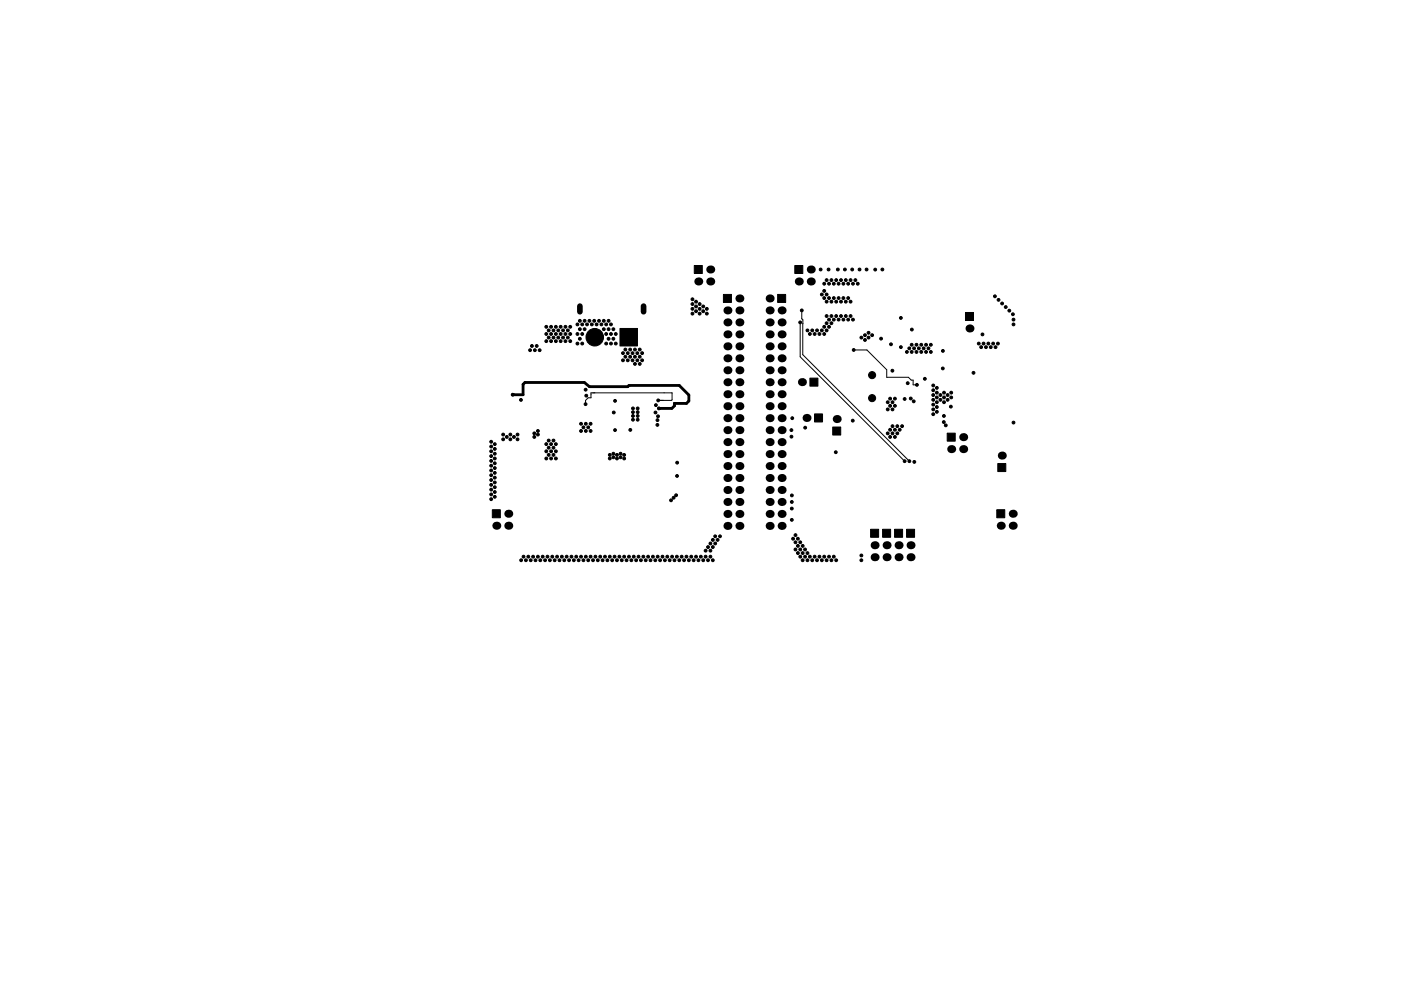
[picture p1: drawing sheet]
<svg xmlns="http://www.w3.org/2000/svg" width="297mm" height="210mm" viewBox="0 0 297 210" stroke-linecap="round" stroke-linejoin="round" font-family="sans-serif">
<g fill="#000" stroke="#000" stroke-width=".21">
<path d="M147.2 56.3h1.7v1.7h-1.7zM168.5 56.3h1.7v1.7h-1.7zM131.4 69.7h3.8v3.7h-3.8zM153.4 62.5h1.7v1.7h-1.7zM164.9 62.5h1.7v1.7h-1.7zM204.7 66.3h1.7v1.7h-1.7zM171.7 80.2h1.7v1.7h-1.7zM172.7 87.8h1.7v1.7h-1.7zM176.6 90.6h1.7v1.7h-1.7zM200.8 91.9h1.7v1.7h-1.7zM104.4 108.1h1.7v1.7h-1.7zM184.6 112.3h1.7v1.7h-1.7z"/>
<path d="M187.1 112.3h1.7v1.7h-1.7zM189.7 112.3h1.7v1.7h-1.7zM192.2 112.3h1.7v1.7h-1.7zM211.3 108.1h1.7v1.7h-1.7zM211.6 98.3h1.7v1.7h-1.7z"/>
<circle cx="174" cy="57.2" r=".3"/>
<circle cx="175.3" cy="59.4" r=".3"/>
<circle cx="175.7" cy="57.2" r=".3"/>
<circle cx="176.3" cy="59.4" r=".3"/>
<circle cx="177.3" cy="59.4" r=".3"/>
<circle cx="177.6" cy="57.2" r=".3"/>
<circle cx="178.3" cy="59.4" r=".3"/>
<circle cx="179.1" cy="57.2" r=".3"/>
<circle cx="179.3" cy="59.4" r=".3"/>
<circle cx="180.3" cy="59.4" r=".3"/>
<circle cx="180.7" cy="57.2" r=".3"/>
<circle cx="181.4" cy="59.4" r=".3"/>
<circle cx="182.2" cy="57.2" r=".3"/>
<circle cx="183.7" cy="57.2" r=".3"/>
<circle cx="185.6" cy="57.2" r=".3"/>
<circle cx="187.1" cy="57.2" r=".3"/>
<circle cx="112.4" cy="74.3" r=".3"/>
<circle cx="112.8" cy="73.4" r=".3"/>
<circle cx="113.4" cy="74.3" r=".3"/>
<circle cx="113.8" cy="73.4" r=".3"/>
<circle cx="114.4" cy="74.3" r=".3"/>
<circle cx="115.8" cy="70.9" r=".3"/>
<circle cx="115.8" cy="72.4" r=".3"/>
<circle cx="115.8" cy="69.3" r=".3"/>
<circle cx="116.3" cy="70.1" r=".3"/>
<circle cx="116.3" cy="71.6" r=".3"/>
<circle cx="116.8" cy="70.9" r=".3"/>
<circle cx="116.8" cy="72.4" r=".3"/>
<circle cx="116.8" cy="69.3" r=".3"/>
<circle cx="117.3" cy="71.6" r=".3"/>
<circle cx="117.3" cy="70.1" r=".3"/>
<circle cx="117.9" cy="69.3" r=".3"/>
<circle cx="117.9" cy="72.4" r=".3"/>
<circle cx="117.9" cy="70.9" r=".3"/>
<circle cx="118.4" cy="70.1" r=".3"/>
<circle cx="118.4" cy="71.6" r=".3"/>
<circle cx="118.9" cy="72.4" r=".3"/>
<circle cx="118.9" cy="70.9" r=".3"/>
<circle cx="118.9" cy="69.3" r=".3"/>
<circle cx="119.4" cy="70.1" r=".3"/>
<circle cx="119.4" cy="71.6" r=".3"/>
<circle cx="119.9" cy="72.4" r=".3"/>
<circle cx="119.9" cy="70.9" r=".3"/>
<circle cx="119.9" cy="69.3" r=".3"/>
<circle cx="120.4" cy="71.6" r=".3"/>
<circle cx="120.4" cy="70.1" r=".3"/>
<circle cx="120.9" cy="72.4" r=".3"/>
<circle cx="120.9" cy="69.3" r=".3"/>
<circle cx="120.9" cy="70.9" r=".3"/>
<circle cx="122.4" cy="72.9" r=".3"/>
<circle cx="122.4" cy="70.9" r=".3"/>
<circle cx="122.4" cy="68.8" r=".3"/>
<circle cx="122.9" cy="69.8" r=".3"/>
<circle cx="122.9" cy="68.1" r=".3"/>
<circle cx="122.9" cy="71.9" r=".3"/>
<circle cx="123.4" cy="70.9" r=".3"/>
<circle cx="123.4" cy="68.8" r=".3"/>
<circle cx="123.4" cy="72.9" r=".3"/>
<circle cx="124" cy="69.8" r=".3"/>
<circle cx="124" cy="68.1" r=".3"/>
<circle cx="124.5" cy="68.8" r=".3"/>
<circle cx="125" cy="68.1" r=".3"/>
<circle cx="125.5" cy="68.8" r=".3"/>
<circle cx="126" cy="68.1" r=".3"/>
<circle cx="126.1" cy="71.5" r="1.86"/>
<circle cx="126.5" cy="68.8" r=".3"/>
<circle cx="127" cy="68.1" r=".3"/>
<circle cx="127.5" cy="68.8" r=".3"/>
<circle cx="128" cy="69.8" r=".3"/>
<circle cx="128" cy="68.1" r=".3"/>
<circle cx="128.5" cy="70.9" r=".3"/>
<circle cx="128.5" cy="68.8" r=".3"/>
<circle cx="128.5" cy="72.9" r=".3"/>
<circle cx="129" cy="68.1" r=".3"/>
<circle cx="129" cy="69.8" r=".3"/>
<circle cx="129" cy="71.9" r=".3"/>
<circle cx="129.5" cy="72.9" r=".3"/>
<circle cx="129.5" cy="68.8" r=".3"/>
<circle cx="129.5" cy="70.9" r=".3"/>
<circle cx="130" cy="69.8" r=".3"/>
<circle cx="130" cy="71.9" r=".3"/>
<circle cx="130.6" cy="72.9" r=".3"/>
<circle cx="130.6" cy="70.9" r=".3"/>
<circle cx="132.1" cy="76.4" r=".3"/>
<circle cx="132.1" cy="74.9" r=".3"/>
<circle cx="132.6" cy="75.7" r=".3"/>
<circle cx="132.6" cy="74.2" r=".3"/>
<circle cx="133.1" cy="76.4" r=".3"/>
<circle cx="133.1" cy="74.9" r=".3"/>
<circle cx="133.6" cy="75.7" r=".3"/>
<circle cx="133.6" cy="74.2" r=".3"/>
<circle cx="134.1" cy="74.9" r=".3"/>
<circle cx="134.1" cy="76.4" r=".3"/>
<circle cx="134.6" cy="74.2" r=".3"/>
<circle cx="134.6" cy="77.2" r=".3"/>
<circle cx="134.6" cy="75.7" r=".3"/>
<circle cx="135.1" cy="74.9" r=".3"/>
<circle cx="135.1" cy="76.4" r=".3"/>
<circle cx="135.6" cy="75.7" r=".3"/>
<circle cx="135.6" cy="74.2" r=".3"/>
<circle cx="135.6" cy="77.2" r=".3"/>
<circle cx="136.1" cy="74.9" r=".3"/>
<circle cx="136.1" cy="76.4" r=".3"/>
<circle cx="146.8" cy="64.5" r=".3"/>
<circle cx="146.8" cy="65.5" r=".3"/>
<circle cx="146.8" cy="66.5" r=".3"/>
<circle cx="146.8" cy="63.5" r=".3"/>
<circle cx="147.6" cy="66" r=".3"/>
<circle cx="147.6" cy="65" r=".3"/>
<circle cx="147.6" cy="64" r=".3"/>
<circle cx="148.3" cy="64.5" r=".3"/>
<circle cx="148.3" cy="65.5" r=".3"/>
<circle cx="148.3" cy="66.5" r=".3"/>
<circle cx="149.1" cy="65" r=".3"/>
<circle cx="149.1" cy="66" r=".3"/>
<circle cx="149.9" cy="65.5" r=".3"/>
<circle cx="149.9" cy="66.5" r=".3"/>
<circle cx="169.7" cy="68.4" r=".3"/>
<circle cx="170" cy="65.9" r=".3"/>
<circle cx="171.2" cy="70.1" r=".3"/>
<circle cx="171.7" cy="70.9" r=".3"/>
<circle cx="172.2" cy="70.1" r=".3"/>
<circle cx="172.7" cy="70.9" r=".3"/>
<circle cx="173.2" cy="70.1" r=".3"/>
<circle cx="173.7" cy="70.9" r=".3"/>
<circle cx="174.2" cy="62.5" r=".3"/>
<circle cx="174.2" cy="70.1" r=".3"/>
<circle cx="174.8" cy="61.7" r=".3"/>
<circle cx="174.8" cy="60.2" r=".3"/>
<circle cx="174.8" cy="63.2" r=".3"/>
<circle cx="174.8" cy="69.3" r=".3"/>
<circle cx="174.8" cy="70.9" r=".3"/>
<circle cx="175.3" cy="70.1" r=".3"/>
<circle cx="175.3" cy="67.1" r=".3"/>
<circle cx="175.3" cy="62.5" r=".3"/>
<circle cx="175.3" cy="68.6" r=".3"/>
<circle cx="175.3" cy="64" r=".3"/>
<circle cx="175.8" cy="60.2" r=".3"/>
<circle cx="175.8" cy="69.3" r=".3"/>
<circle cx="175.8" cy="63.2" r=".3"/>
<circle cx="175.8" cy="67.8" r=".3"/>
<circle cx="176.3" cy="64" r=".3"/>
<circle cx="176.3" cy="68.6" r=".3"/>
<circle cx="176.3" cy="67.1" r=".3"/>
<circle cx="176.8" cy="63.2" r=".3"/>
<circle cx="176.8" cy="67.8" r=".3"/>
<circle cx="176.8" cy="60.2" r=".3"/>
<circle cx="177.3" cy="64" r=".3"/>
<circle cx="177.3" cy="67.1" r=".3"/>
<circle cx="177.8" cy="60.2" r=".3"/>
<circle cx="177.8" cy="63.2" r=".3"/>
<circle cx="177.8" cy="67.8" r=".3"/>
<circle cx="178.3" cy="67.1" r=".3"/>
<circle cx="178.3" cy="64" r=".3"/>
<circle cx="178.8" cy="60.2" r=".3"/>
<circle cx="178.8" cy="67.8" r=".3"/>
<circle cx="178.8" cy="63.2" r=".3"/>
<circle cx="179.3" cy="67.1" r=".3"/>
<circle cx="179.3" cy="64" r=".3"/>
<circle cx="179.8" cy="67.8" r=".3"/>
<circle cx="179.8" cy="63.2" r=".3"/>
<circle cx="179.8" cy="60.2" r=".3"/>
<circle cx="180.3" cy="67.1" r=".3"/>
<circle cx="180.3" cy="64" r=".3"/>
<circle cx="180.8" cy="60.2" r=".3"/>
<circle cx="180.8" cy="67.8" r=".3"/>
<circle cx="181" cy="74.2" r=".3"/>
<circle cx="181.9" cy="60.2" r=".3"/>
<circle cx="182.6" cy="71.6" r=".3"/>
<circle cx="183.4" cy="71.1" r=".3"/>
<circle cx="183.4" cy="72.1" r=".3"/>
<circle cx="184.2" cy="71.6" r=".3"/>
<circle cx="184.2" cy="70.6" r=".3"/>
<circle cx="184.9" cy="79.6" r=".75"/>
<circle cx="184.9" cy="71.1" r=".3"/>
<circle cx="186.8" cy="71.8" r=".3"/>
<circle cx="188.9" cy="73" r=".3"/>
<circle cx="189.2" cy="78.6" r=".3"/>
<circle cx="191" cy="73.6" r=".3"/>
<circle cx="191" cy="67.4" r=".3"/>
<circle cx="192.3" cy="74.7" r=".3"/>
<circle cx="192.8" cy="73.9" r=".3"/>
<circle cx="193.3" cy="74.7" r=".3"/>
<circle cx="193.3" cy="73.1" r=".3"/>
<circle cx="193.3" cy="69.9" r=".3"/>
<circle cx="193.8" cy="73.9" r=".3"/>
<circle cx="194.3" cy="73.1" r=".3"/>
<circle cx="194.3" cy="74.7" r=".3"/>
<circle cx="194.8" cy="73.9" r=".3"/>
<circle cx="195.3" cy="73.1" r=".3"/>
<circle cx="195.3" cy="74.7" r=".3"/>
<circle cx="195.8" cy="73.9" r=".3"/>
<circle cx="196.3" cy="74.7" r=".3"/>
<circle cx="196.3" cy="73.1" r=".3"/>
<circle cx="196.9" cy="73.9" r=".3"/>
<circle cx="197.4" cy="74.7" r=".3"/>
<circle cx="197.4" cy="73.1" r=".3"/>
<circle cx="199.9" cy="78.2" r=".3"/>
<circle cx="199.9" cy="74.4" r=".3"/>
<circle cx="206.4" cy="79.1" r=".3"/>
<circle cx="207.5" cy="72.9" r=".3"/>
<circle cx="208" cy="73.7" r=".3"/>
<circle cx="208.3" cy="70.9" r=".3"/>
<circle cx="208.5" cy="72.9" r=".3"/>
<circle cx="209" cy="73.7" r=".3"/>
<circle cx="209.6" cy="72.9" r=".3"/>
<circle cx="210.1" cy="73.7" r=".3"/>
<circle cx="210.6" cy="72.9" r=".3"/>
<circle cx="210.9" cy="62.9" r=".3"/>
<circle cx="211.1" cy="73.7" r=".3"/>
<circle cx="211.6" cy="72.9" r=".3"/>
<circle cx="211.7" cy="63.6" r=".3"/>
<circle cx="212.5" cy="64.4" r=".3"/>
<circle cx="213.2" cy="65.1" r=".3"/>
<circle cx="214" cy="65.9" r=".3"/>
<circle cx="214.8" cy="66.7" r=".3"/>
<circle cx="214.9" cy="67.8" r=".3"/>
<circle cx="214.9" cy="68.8" r=".3"/>
<circle cx="104.1" cy="95.8" r=".3"/>
<circle cx="104.1" cy="98.8" r=".3"/>
<circle cx="104.1" cy="93.7" r=".3"/>
<circle cx="104.1" cy="94.7" r=".3"/>
<circle cx="104.1" cy="99.8" r=".3"/>
<circle cx="104.1" cy="97.8" r=".3"/>
<circle cx="104.1" cy="96.8" r=".3"/>
<circle cx="104.9" cy="94.2" r=".3"/>
<circle cx="104.9" cy="98.3" r=".3"/>
<circle cx="104.9" cy="95.2" r=".3"/>
<circle cx="104.9" cy="97.3" r=".3"/>
<circle cx="104.9" cy="96.3" r=".3"/>
<circle cx="104.9" cy="99.3" r=".3"/>
<circle cx="106.7" cy="93.2" r=".3"/>
<circle cx="106.7" cy="92.2" r=".3"/>
<circle cx="107.4" cy="92.7" r=".3"/>
<circle cx="108.2" cy="92.2" r=".3"/>
<circle cx="108.2" cy="93.2" r=".3"/>
<circle cx="108.7" cy="83.7" r=".3"/>
<circle cx="109" cy="92.7" r=".3"/>
<circle cx="109.7" cy="92.2" r=".3"/>
<circle cx="109.7" cy="93.2" r=".3"/>
<circle cx="110.4" cy="84.8" r=".3"/>
<circle cx="113.3" cy="91.9" r=".3"/>
<circle cx="113.3" cy="92.7" r=".3"/>
<circle cx="114" cy="91.4" r=".3"/>
<circle cx="114" cy="92.2" r=".3"/>
<circle cx="115.8" cy="95.8" r=".3"/>
<circle cx="115.8" cy="97.3" r=".3"/>
<circle cx="115.8" cy="94.2" r=".3"/>
<circle cx="116.3" cy="93.5" r=".3"/>
<circle cx="116.3" cy="95" r=".3"/>
<circle cx="116.3" cy="96.5" r=".3"/>
<circle cx="116.8" cy="95.8" r=".3"/>
<circle cx="116.8" cy="97.3" r=".3"/>
<circle cx="116.8" cy="94.2" r=".3"/>
<circle cx="117.3" cy="95" r=".3"/>
<circle cx="117.3" cy="96.5" r=".3"/>
<circle cx="117.3" cy="93.5" r=".3"/>
<circle cx="117.9" cy="95.8" r=".3"/>
<circle cx="117.9" cy="94.2" r=".3"/>
<circle cx="117.9" cy="97.3" r=".3"/>
<circle cx="123.2" cy="89.9" r=".3"/>
<circle cx="123.2" cy="91.4" r=".3"/>
<circle cx="123.7" cy="90.7" r=".3"/>
<circle cx="124.1" cy="85.7" r=".3"/>
<circle cx="124.2" cy="82.7" r=".3"/>
<circle cx="124.2" cy="91.4" r=".3"/>
<circle cx="124.2" cy="89.9" r=".3"/>
<circle cx="124.3" cy="83.9" r=".3"/>
<circle cx="124.7" cy="90.7" r=".3"/>
<circle cx="125.2" cy="89.9" r=".3"/>
<circle cx="125.2" cy="91.4" r=".3"/>
<circle cx="129.3" cy="97.3" r=".3"/>
<circle cx="129.3" cy="96.5" r=".3"/>
<circle cx="130" cy="97" r=".3"/>
<circle cx="130" cy="96.3" r=".3"/>
<circle cx="130.1" cy="87.5" r=".3"/>
<circle cx="130.4" cy="91.2" r=".3"/>
<circle cx="130.4" cy="85" r=".3"/>
<circle cx="130.8" cy="97.3" r=".3"/>
<circle cx="130.8" cy="96.5" r=".3"/>
<circle cx="131.6" cy="96.3" r=".3"/>
<circle cx="131.6" cy="97" r=".3"/>
<circle cx="132.3" cy="96.5" r=".3"/>
<circle cx="132.3" cy="97.3" r=".3"/>
<circle cx="133.6" cy="91.2" r=".3"/>
<circle cx="134.2" cy="89" r=".3"/>
<circle cx="134.2" cy="88.2" r=".3"/>
<circle cx="134.2" cy="87.4" r=".3"/>
<circle cx="134.2" cy="86.6" r=".3"/>
<circle cx="135.2" cy="88.2" r=".3"/>
<circle cx="135.2" cy="89" r=".3"/>
<circle cx="135.2" cy="87.4" r=".3"/>
<circle cx="135.2" cy="86.6" r=".3"/>
<circle cx="139" cy="87.5" r=".3"/>
<circle cx="139.1" cy="86" r=".3"/>
<circle cx="139.4" cy="90.1" r=".3"/>
<circle cx="139.4" cy="89.1" r=".3"/>
<circle cx="139.5" cy="88.3" r=".3"/>
<circle cx="139.5" cy="84.9" r=".3"/>
<circle cx="139.7" cy="86.6" r=".3"/>
<circle cx="143.6" cy="98.2" r=".3"/>
<circle cx="167.8" cy="91.3" r=".3"/>
<circle cx="167.8" cy="92.6" r=".3"/>
<circle cx="168" cy="88.7" r=".3"/>
<circle cx="170.7" cy="90.7" r=".3"/>
<circle cx="177.2" cy="95.9" r=".3"/>
<circle cx="180.8" cy="89.2" r=".3"/>
<circle cx="184.9" cy="84.5" r=".75"/>
<circle cx="188.2" cy="86.9" r=".3"/>
<circle cx="188.2" cy="91.9" r=".3"/>
<circle cx="188.2" cy="85.3" r=".3"/>
<circle cx="188.7" cy="84.6" r=".3"/>
<circle cx="188.7" cy="92.7" r=".3"/>
<circle cx="188.7" cy="86.1" r=".3"/>
<circle cx="188.7" cy="91.2" r=".3"/>
<circle cx="189.2" cy="86.9" r=".3"/>
<circle cx="189.2" cy="91.9" r=".3"/>
<circle cx="189.2" cy="85.3" r=".3"/>
<circle cx="189.2" cy="90.4" r=".3"/>
<circle cx="189.7" cy="84.6" r=".3"/>
<circle cx="189.7" cy="91.2" r=".3"/>
<circle cx="189.7" cy="92.7" r=".3"/>
<circle cx="189.7" cy="86.1" r=".3"/>
<circle cx="190.2" cy="90.4" r=".3"/>
<circle cx="190.2" cy="91.9" r=".3"/>
<circle cx="190.8" cy="91.2" r=".3"/>
<circle cx="191.3" cy="90.4" r=".3"/>
<circle cx="191.8" cy="97.8" r=".3"/>
<circle cx="191.8" cy="84.6" r=".3"/>
<circle cx="192.5" cy="81.3" r=".3"/>
<circle cx="192.8" cy="97.8" r=".3"/>
<circle cx="193.1" cy="84.5" r=".3"/>
<circle cx="193.7" cy="85.1" r=".3"/>
<circle cx="193.9" cy="98" r=".3"/>
<circle cx="194.4" cy="81.6" r=".3"/>
<circle cx="196.1" cy="80.4" r=".3"/>
<circle cx="197.9" cy="82.8" r=".3"/>
<circle cx="197.9" cy="84.8" r=".3"/>
<circle cx="197.9" cy="81.8" r=".3"/>
<circle cx="197.9" cy="85.8" r=".3"/>
<circle cx="197.9" cy="87.9" r=".3"/>
<circle cx="197.9" cy="83.8" r=".3"/>
<circle cx="197.9" cy="86.9" r=".3"/>
<circle cx="198.6" cy="84.3" r=".3"/>
<circle cx="198.6" cy="86.4" r=".3"/>
<circle cx="198.6" cy="85.3" r=".3"/>
<circle cx="198.6" cy="87.4" r=".3"/>
<circle cx="198.6" cy="83.3" r=".3"/>
<circle cx="198.6" cy="82.3" r=".3"/>
<circle cx="199.4" cy="83.8" r=".3"/>
<circle cx="199.4" cy="84.8" r=".3"/>
<circle cx="200.1" cy="89.5" r=".3"/>
<circle cx="200.1" cy="88.2" r=".3"/>
<circle cx="200.2" cy="84.3" r=".3"/>
<circle cx="200.2" cy="83.3" r=".3"/>
<circle cx="200.2" cy="85.3" r=".3"/>
<circle cx="200.5" cy="90.2" r=".3"/>
<circle cx="200.9" cy="83.8" r=".3"/>
<circle cx="200.9" cy="84.8" r=".3"/>
<circle cx="201.6" cy="86.3" r=".3"/>
<circle cx="201.7" cy="83.3" r=".3"/>
<circle cx="201.7" cy="84.3" r=".3"/>
<circle cx="214.9" cy="89.7" r=".3"/>
<circle cx="104.1" cy="102.9" r=".3"/>
<circle cx="104.1" cy="103.9" r=".3"/>
<circle cx="104.1" cy="100.8" r=".3"/>
<circle cx="104.1" cy="105.9" r=".3"/>
<circle cx="104.1" cy="104.9" r=".3"/>
<circle cx="104.1" cy="101.8" r=".3"/>
<circle cx="104.9" cy="104.4" r=".3"/>
<circle cx="104.9" cy="102.4" r=".3"/>
<circle cx="104.9" cy="100.3" r=".3"/>
<circle cx="104.9" cy="105.4" r=".3"/>
<circle cx="104.9" cy="103.4" r=".3"/>
<circle cx="104.9" cy="101.3" r=".3"/>
<circle cx="110.5" cy="118.9" r=".3"/>
<circle cx="111" cy="118.1" r=".3"/>
<circle cx="111.5" cy="118.9" r=".3"/>
<circle cx="112" cy="118.1" r=".3"/>
<circle cx="112.5" cy="118.9" r=".3"/>
<circle cx="113" cy="118.1" r=".3"/>
<circle cx="113.5" cy="118.9" r=".3"/>
<circle cx="114" cy="118.1" r=".3"/>
<circle cx="114.6" cy="118.9" r=".3"/>
<circle cx="115.1" cy="118.1" r=".3"/>
<circle cx="115.6" cy="118.9" r=".3"/>
<circle cx="116.1" cy="118.1" r=".3"/>
<circle cx="116.6" cy="118.9" r=".3"/>
<circle cx="117.1" cy="118.1" r=".3"/>
<circle cx="117.6" cy="118.9" r=".3"/>
<circle cx="118.1" cy="118.1" r=".3"/>
<circle cx="118.6" cy="118.9" r=".3"/>
<circle cx="119.1" cy="118.1" r=".3"/>
<circle cx="119.6" cy="118.9" r=".3"/>
<circle cx="120.1" cy="118.1" r=".3"/>
<circle cx="120.7" cy="118.9" r=".3"/>
<circle cx="121.2" cy="118.1" r=".3"/>
<circle cx="121.7" cy="118.9" r=".3"/>
<circle cx="122.2" cy="118.1" r=".3"/>
<circle cx="122.7" cy="118.9" r=".3"/>
<circle cx="123.2" cy="118.1" r=".3"/>
<circle cx="123.7" cy="118.9" r=".3"/>
<circle cx="124.2" cy="118.1" r=".3"/>
<circle cx="124.7" cy="118.9" r=".3"/>
<circle cx="125.2" cy="118.1" r=".3"/>
<circle cx="125.7" cy="118.9" r=".3"/>
<circle cx="126.2" cy="118.1" r=".3"/>
<circle cx="126.7" cy="118.9" r=".3"/>
<circle cx="127.3" cy="118.1" r=".3"/>
<circle cx="127.8" cy="118.9" r=".3"/>
<circle cx="128.3" cy="118.1" r=".3"/>
<circle cx="128.8" cy="118.9" r=".3"/>
<circle cx="129.3" cy="118.1" r=".3"/>
<circle cx="129.8" cy="118.9" r=".3"/>
<circle cx="130.3" cy="118.1" r=".3"/>
<circle cx="130.8" cy="118.9" r=".3"/>
<circle cx="131.3" cy="118.1" r=".3"/>
<circle cx="131.8" cy="118.9" r=".3"/>
<circle cx="132.3" cy="118.1" r=".3"/>
<circle cx="132.8" cy="118.9" r=".3"/>
<circle cx="133.4" cy="118.1" r=".3"/>
<circle cx="133.9" cy="118.9" r=".3"/>
<circle cx="134.4" cy="118.1" r=".3"/>
<circle cx="134.9" cy="118.9" r=".3"/>
<circle cx="135.4" cy="118.1" r=".3"/>
<circle cx="135.9" cy="118.9" r=".3"/>
<circle cx="136.4" cy="118.1" r=".3"/>
<circle cx="136.9" cy="118.9" r=".3"/>
<circle cx="137.4" cy="118.1" r=".3"/>
<circle cx="137.9" cy="118.9" r=".3"/>
<circle cx="138.4" cy="118.1" r=".3"/>
<circle cx="138.9" cy="118.9" r=".3"/>
<circle cx="139.4" cy="118.1" r=".3"/>
<circle cx="140" cy="118.9" r=".3"/>
<circle cx="140.5" cy="118.1" r=".3"/>
<circle cx="141" cy="118.9" r=".3"/>
<circle cx="141.5" cy="118.1" r=".3"/>
<circle cx="142" cy="118.9" r=".3"/>
<circle cx="142.3" cy="106.2" r=".3"/>
<circle cx="142.5" cy="118.1" r=".3"/>
<circle cx="142.8" cy="105.6" r=".3"/>
<circle cx="143" cy="118.9" r=".3"/>
<circle cx="143.3" cy="105.1" r=".3"/>
<circle cx="143.5" cy="118.1" r=".3"/>
<circle cx="143.5" cy="101" r=".3"/>
<circle cx="144" cy="118.9" r=".3"/>
<circle cx="144.5" cy="118.1" r=".3"/>
<circle cx="145" cy="118.9" r=".3"/>
<circle cx="145.5" cy="118.1" r=".3"/>
<circle cx="146.1" cy="118.9" r=".3"/>
<circle cx="146.6" cy="118.1" r=".3"/>
<circle cx="147.1" cy="118.9" r=".3"/>
<circle cx="147.6" cy="118.1" r=".3"/>
<circle cx="148.1" cy="118.9" r=".3"/>
<circle cx="148.6" cy="118.1" r=".3"/>
<circle cx="149.1" cy="118.9" r=".3"/>
<circle cx="149.6" cy="118.1" r=".3"/>
<circle cx="149.6" cy="116.8" r=".3"/>
<circle cx="150.1" cy="116.1" r=".3"/>
<circle cx="150.1" cy="118.9" r=".3"/>
<circle cx="150.6" cy="118.1" r=".3"/>
<circle cx="150.6" cy="116.8" r=".3"/>
<circle cx="150.6" cy="115.3" r=".3"/>
<circle cx="151.1" cy="118.9" r=".3"/>
<circle cx="151.1" cy="116.1" r=".3"/>
<circle cx="151.1" cy="114.5" r=".3"/>
<circle cx="151.6" cy="113.8" r=".3"/>
<circle cx="151.6" cy="115.3" r=".3"/>
<circle cx="152.1" cy="114.5" r=".3"/>
<circle cx="152.7" cy="113.8" r=".3"/>
<circle cx="167.9" cy="110.3" r=".3"/>
<circle cx="167.9" cy="106.5" r=".3"/>
<circle cx="167.9" cy="107.9" r=".3"/>
<circle cx="167.9" cy="105.1" r=".3"/>
<circle cx="168.1" cy="114.3" r=".3"/>
<circle cx="168.7" cy="115.1" r=".3"/>
<circle cx="168.7" cy="116.6" r=".3"/>
<circle cx="168.7" cy="113.5" r=".3"/>
<circle cx="169.2" cy="114.3" r=".3"/>
<circle cx="169.2" cy="115.8" r=".3"/>
<circle cx="169.2" cy="117.3" r=".3"/>
<circle cx="169.7" cy="115.1" r=".3"/>
<circle cx="169.7" cy="116.6" r=".3"/>
<circle cx="169.7" cy="118.1" r=".3"/>
<circle cx="170.2" cy="115.8" r=".3"/>
<circle cx="170.2" cy="118.9" r=".3"/>
<circle cx="170.2" cy="117.3" r=".3"/>
<circle cx="170.7" cy="116.6" r=".3"/>
<circle cx="170.7" cy="118.1" r=".3"/>
<circle cx="171.2" cy="117.3" r=".3"/>
<circle cx="171.2" cy="118.9" r=".3"/>
<circle cx="171.7" cy="118.1" r=".3"/>
<circle cx="172.2" cy="118.9" r=".3"/>
<circle cx="172.7" cy="118.1" r=".3"/>
<circle cx="173.2" cy="118.9" r=".3"/>
<circle cx="173.7" cy="118.1" r=".3"/>
<circle cx="174.2" cy="118.9" r=".3"/>
<circle cx="174.8" cy="118.1" r=".3"/>
<circle cx="175.3" cy="118.9" r=".3"/>
<circle cx="175.8" cy="118.1" r=".3"/>
<circle cx="176.3" cy="118.9" r=".3"/>
<circle cx="176.8" cy="118.1" r=".3"/>
<circle cx="177.3" cy="118.9" r=".3"/>
<circle cx="182.6" cy="117.9" r=".3"/>
<circle cx="182.6" cy="118.9" r=".3"/>
</g>
<g fill="#000">
<circle cx="148" cy="59.7" r=".85"/>
<circle cx="150.6" cy="57.2" r=".85"/>
<circle cx="150.6" cy="59.7" r=".85"/>
<circle cx="169.4" cy="59.7" r=".85"/>
<circle cx="171.9" cy="59.7" r=".85"/>
<circle cx="171.9" cy="57.2" r=".85"/>
<circle cx="154.2" cy="78.6" r=".85"/>
<circle cx="154.2" cy="76" r=".85"/>
<circle cx="154.2" cy="68.4" r=".85"/>
<circle cx="154.2" cy="73.5" r=".85"/>
<circle cx="154.2" cy="70.9" r=".85"/>
<circle cx="154.2" cy="65.9" r=".85"/>
<circle cx="156.8" cy="78.6" r=".85"/>
<circle cx="156.8" cy="76" r=".85"/>
<circle cx="156.8" cy="68.4" r=".85"/>
<circle cx="156.8" cy="73.5" r=".85"/>
<circle cx="156.8" cy="65.9" r=".85"/>
<circle cx="156.8" cy="70.9" r=".85"/>
<circle cx="156.8" cy="63.3" r=".85"/>
<circle cx="163.2" cy="78.6" r=".85"/>
<circle cx="163.2" cy="70.9" r=".85"/>
<circle cx="163.2" cy="73.5" r=".85"/>
<circle cx="163.2" cy="76" r=".85"/>
<circle cx="163.2" cy="65.9" r=".85"/>
<circle cx="163.2" cy="68.4" r=".85"/>
<circle cx="163.2" cy="63.3" r=".85"/>
<circle cx="165.7" cy="65.9" r=".85"/>
<circle cx="165.7" cy="68.4" r=".85"/>
<circle cx="165.7" cy="70.9" r=".85"/>
<circle cx="165.7" cy="73.5" r=".85"/>
<circle cx="165.7" cy="76" r=".85"/>
<circle cx="165.7" cy="78.6" r=".85"/>
<circle cx="205.6" cy="69.7" r=".85"/>
<circle cx="108.7" cy="83.7" r=".3"/>
<circle cx="139.7" cy="86.6" r=".3"/>
<circle cx="154.2" cy="96.3" r=".85"/>
<circle cx="154.2" cy="81.1" r=".85"/>
<circle cx="154.2" cy="86.2" r=".85"/>
<circle cx="154.2" cy="91.3" r=".85"/>
<circle cx="154.2" cy="88.7" r=".85"/>
<circle cx="154.2" cy="83.6" r=".85"/>
<circle cx="154.2" cy="98.9" r=".85"/>
<circle cx="154.2" cy="93.8" r=".85"/>
<circle cx="156.8" cy="91.3" r=".85"/>
<circle cx="156.8" cy="98.9" r=".85"/>
<circle cx="156.8" cy="93.8" r=".85"/>
<circle cx="156.8" cy="86.2" r=".85"/>
<circle cx="156.8" cy="83.6" r=".85"/>
<circle cx="156.8" cy="96.3" r=".85"/>
<circle cx="156.8" cy="88.7" r=".85"/>
<circle cx="156.8" cy="81.1" r=".85"/>
<circle cx="163.2" cy="88.7" r=".85"/>
<circle cx="163.2" cy="98.9" r=".85"/>
<circle cx="163.2" cy="91.3" r=".85"/>
<circle cx="163.2" cy="83.6" r=".85"/>
<circle cx="163.2" cy="93.8" r=".85"/>
<circle cx="163.2" cy="96.3" r=".85"/>
<circle cx="163.2" cy="81.1" r=".85"/>
<circle cx="163.2" cy="86.2" r=".85"/>
<circle cx="165.7" cy="83.6" r=".85"/>
<circle cx="165.7" cy="81.1" r=".85"/>
<circle cx="165.7" cy="88.7" r=".85"/>
<circle cx="165.7" cy="96.3" r=".85"/>
<circle cx="165.7" cy="98.9" r=".85"/>
<circle cx="165.7" cy="86.2" r=".85"/>
<circle cx="165.7" cy="91.3" r=".85"/>
<circle cx="165.7" cy="93.8" r=".85"/>
<circle cx="170" cy="81.1" r=".85"/>
<circle cx="171" cy="88.7" r=".85"/>
<circle cx="177.4" cy="88.9" r=".85"/>
<circle cx="201.7" cy="95.3" r=".85"/>
<circle cx="204.2" cy="92.7" r=".85"/>
<circle cx="204.2" cy="95.3" r=".85"/>
<circle cx="212.4" cy="96.7" r=".85"/>
<circle cx="105.2" cy="111.5" r=".85"/>
<circle cx="107.8" cy="111.5" r=".85"/>
<circle cx="107.8" cy="109" r=".85"/>
<circle cx="154.2" cy="109" r=".85"/>
<circle cx="154.2" cy="106.5" r=".85"/>
<circle cx="154.2" cy="111.6" r=".85"/>
<circle cx="154.2" cy="104" r=".85"/>
<circle cx="154.2" cy="101.4" r=".85"/>
<circle cx="156.8" cy="104" r=".85"/>
<circle cx="156.8" cy="101.4" r=".85"/>
<circle cx="156.8" cy="111.6" r=".85"/>
<circle cx="156.8" cy="109" r=".85"/>
<circle cx="156.8" cy="106.5" r=".85"/>
<circle cx="163.2" cy="101.4" r=".85"/>
<circle cx="163.2" cy="104" r=".85"/>
<circle cx="163.2" cy="109" r=".85"/>
<circle cx="163.2" cy="106.5" r=".85"/>
<circle cx="163.2" cy="111.6" r=".85"/>
<circle cx="165.7" cy="106.5" r=".85"/>
<circle cx="165.7" cy="104" r=".85"/>
<circle cx="165.7" cy="109" r=".85"/>
<circle cx="165.7" cy="111.6" r=".85"/>
<circle cx="165.7" cy="101.4" r=".85"/>
<circle cx="185.4" cy="118.2" r=".85"/>
<circle cx="185.4" cy="115.7" r=".85"/>
<circle cx="188" cy="118.2" r=".85"/>
<circle cx="188" cy="115.7" r=".85"/>
<circle cx="190.5" cy="118.2" r=".85"/>
<circle cx="190.5" cy="115.7" r=".85"/>
<circle cx="193.1" cy="118.2" r=".85"/>
<circle cx="193.1" cy="115.7" r=".85"/>
<circle cx="212.2" cy="111.5" r=".85"/>
<circle cx="214.7" cy="111.5" r=".85"/>
<circle cx="214.7" cy="109" r=".85"/>
</g>
<path d="M122.9 64.9v1.2M136.5 64.9v1.2" fill="none" stroke="#000" stroke-width="1.2"/>
<path d="M169.7 68.4v7.3l22.1 22.1M170 65.9v1.7l.2 .3v7.3l22.6 22.6M181 74.2h2.8l4.2 4.2v1.6h4.6l.6 .6h.4v1h.8M125.3 83.3l17.2 .1v1.4l-.1 .1h-2.9M125.3 83.4v1h-.6l-.5 .5v.8M125.9 83.3h.1M194.4 81.6h.1" fill="none" stroke="#000" stroke-width=".21"/>
<path d="M108.7 83.7h2.2v-2.2l.4-.4h12.6l1.1 .9h8.1l.2-.2h10.7l2 2v1.3l-.5 .5h-2.5M143 85.6h.1M143 85.6v.5l-.5 .5h-2.8" fill="none" stroke="#000" stroke-width=".6"/>
</svg>
